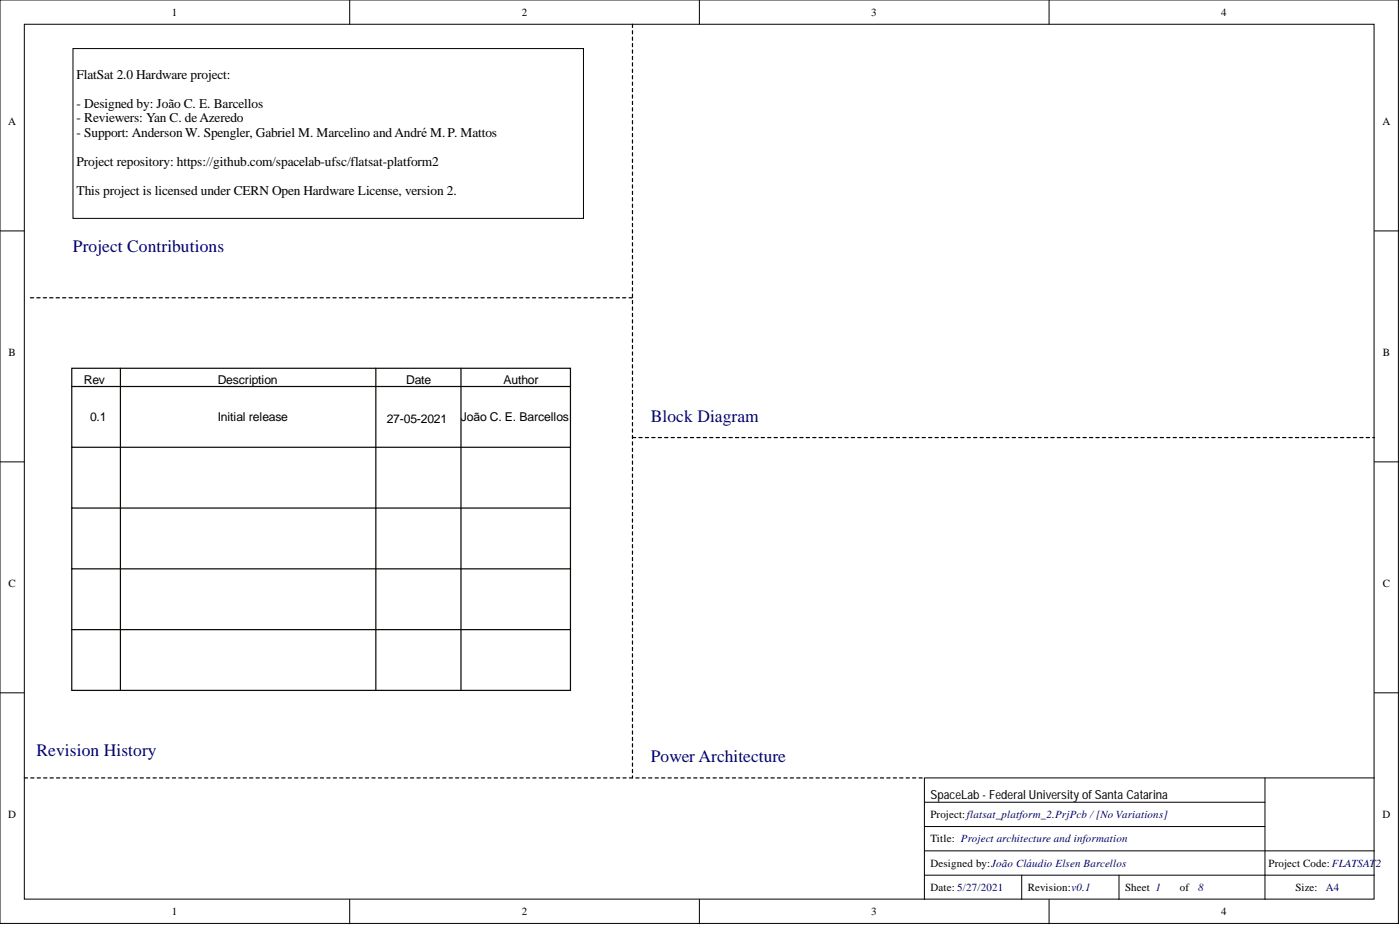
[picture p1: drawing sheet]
<svg xmlns="http://www.w3.org/2000/svg" width="292mm" height="193mm" viewBox="0 0 292 193" stroke-linecap="round" stroke-linejoin="round" font-family="sans-serif">
<defs><g id="words">
<g font-size="3.6" fill="#000080">
<text x="15.2" y="52.5">Project Contributions</text>
<text x="135.8" y="88">Block Diagram</text>
<text x="7.6" y="157.7">Revision History</text>
<text x="135.8" y="159">Power Architecture</text>
</g>
<g font-size="2.8">
<text x="16" y="16.4">FlatSat 2.0 Hardware project:</text>
<text x="16" y="22.5">- Designed by: João C. E. Barcellos</text>
<text x="16" y="25.5">- Reviewers: Yan C. deAzeredo</text>
<text x="16" y="28.6">- Support: Anderson W. Spengler, Gabriel M. Marcelino andAndré M. P. Mattos</text>
<text x="16" y="34.6">Project repository: https://github.com/spacelab-ufsc/flatsat-platform2</text>
<text x="16" y="40.7">This project is licensed under CERN Open Hardware License, version 2.</text>
</g>
<text font-size="2.6" x="194.1" y="166.8">SpaceLab - Federal University of Santa Catarina</text>
<g font-size="2.5">
<text x="17.5" y="80.1">Rev</text>
<text x="45.4" y="80.1">Description</text>
<text x="84.8" y="80.1">Date</text>
<text x="105.1" y="80.1">Author</text>
<text x="18.8" y="87.7">0.1</text>
<text x="45.4" y="87.7">Initial release</text>
<text x="80.7" y="88.2">27-05-2021</text>
<text x="96.2" y="87.7">João C. E. Barcellos</text>
</g>
<g font-size="2.3">
<text x="35.9" y="3.3">1</text>
<text x="108.9" y="3.3">2</text>
<text x="181.8" y="3.3">3</text>
<text x="254.8" y="3.3">4</text>
<text x="1.7" y="26.1">A</text>
<text x="288.5" y="26.1">A</text>
<text x="1.8" y="74.3">B</text>
<text x="288.5" y="74.3">B</text>
<text x="1.8" y="122.5">C</text>
<text x="288.5" y="122.5">C</text>
<text x="1.7" y="170.7">D</text>
<text x="194.1" y="170.7">Project:flatsat_platform_2.PrjPcb /[No Variations]</text>
<text x="288.5" y="170.7">D</text>
<text x="194.1" y="175.7">Title: Project architecture and information</text>
<text x="194.1" y="185.9">Date: 5/27/2021</text>
<text x="194.1" y="180.8">Designed by:João Cláudio Elsen Barcellos</text>
<text x="214.4" y="185.9">Revision:v0.1</text>
<text x="234.7" y="185.9">Sheet 1</text>
<text x="246.2" y="185.9">of</text>
<text x="264.7" y="180.8">Project Code: FLATSAT2</text>
<text x="270.3" y="185.9">Size:</text>
<text x="35.9" y="190.9">1</text>
<text x="108.9" y="190.9">2</text>
<text x="181.8" y="190.9">3</text>
<text x="254.8" y="190.9">4</text>
</g>
<g font-size="2.3" fill="#000080">
<text x="250" y="185.9">8</text>
<text x="276.6" y="185.9">A4</text>
</g>
</g></defs>
<g fill="#fff" stroke="#000" stroke-width=".21">
<path d="M0 0h291.8v192.6h-291.8z"/>
<path d="M5.1 5.1h281.6v182.5h-281.6z"/>
</g>
<g fill="none" stroke="#000" stroke-width=".21">
<path d="M73 0v5.1M145.9 0v5.1M218.9 0v5.1M0 48.2h5.1M286.8 48.2h5M0 96.4h5.1M286.8 96.4h5M0 144.5h5.1M286.8 144.5h5M192.9 167.4h71M192.9 177.5h93.9M192.9 172.4h71"/>
<path d="M263.9 162.3v25.3M286.8 162.3h-93.9v25.3M73 187.6v5.1M145.9 187.6v5.1M192.9 182.6h93.9M213.2 182.6v5M218.9 187.6v5.1M233.5 182.6v5"/>
</g>
<path d="M132 5.1v157.2M6.3 62.1h125.7M132 91.3h154.8M5.1 162.3h187.8" fill="none" stroke="#000" stroke-width=".25" stroke-dasharray=".7 .7"/>
<path d="M25.1 76.8v67.2M78.4 76.8v67.2M96.2 76.8v67.2M15 80.6h104v12.7h-104zM15 80.6v-3.8h104v3.8M15 93.3v12.7h104v-12.7M15 106v12.7h104v-12.7M15 118.7v12.6h104v-12.6M15 131.3v12.7h104v-12.7" fill="none" stroke="#080d02" stroke-width=".25"/>
<path d="M15.2 10.1h106.5v35.5h-106.5z" fill="#fff" stroke="#000" stroke-width=".21"/>
<use href="#words"/>
</svg>
